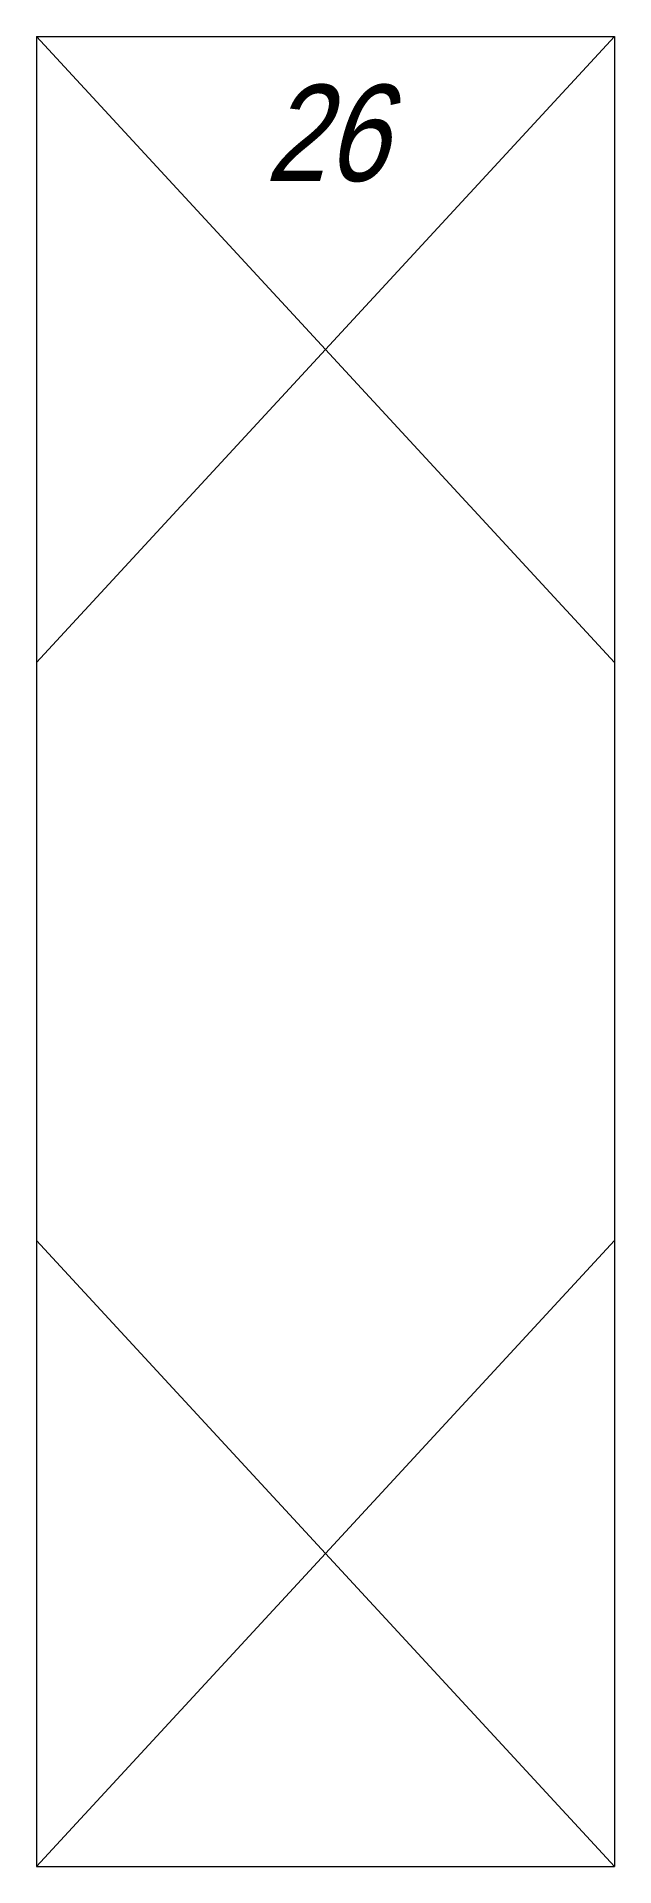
# Model space of a CAD drawing. Header units: millimetres. Extents: x 0 to 6, y -9.5 to 9.5.
import ezdxf
from ezdxf.enums import TextEntityAlignment as Align

# ---------------------------------------------------------------- set-up
doc = ezdxf.new("R2010")
doc.units = ezdxf.units.MM
doc.header["$LTSCALE"] = 0.5
doc.layers.get('0').update_dxf_attribs({"color": 9, "lineweight": 15})
doc.layers.add('Namebox', color=9, linetype='Continuous', lineweight=20)
doc.styles.add('Longhand', font='vnfont.shx', dxfattribs={"width": 0.85, "oblique": 15})

msp = doc.modelspace()

# ---------------------------------------------------------------- linework, layer by layer
at = {"ltscale": 0.5}
for p, q in [((0, 9.5), (0, -9.5)), ((0, 9.5), (6, 9.5)), ((0, 9.5), (6, 3)), ((6, 9.5), (0, 3)), ((6, 9.5), (6, -9.5)), ((0, -3), (6, -9.5)), ((0, -9.5), (6, -3)), ((0, -9.5), (6, -9.5))]:
    msp.add_line(p, q, dxfattribs=at)

# ---------------------------------------------------------------- texts
at = {"layer": 'Namebox', "color": 4, "style": 'Longhand', "oblique": 15, "width": 0.85}
msp.add_text('26', height=1, dxfattribs=at).set_placement((3, 9), align=Align.TOP_CENTER)

doc.saveas('drawing.dxf')
